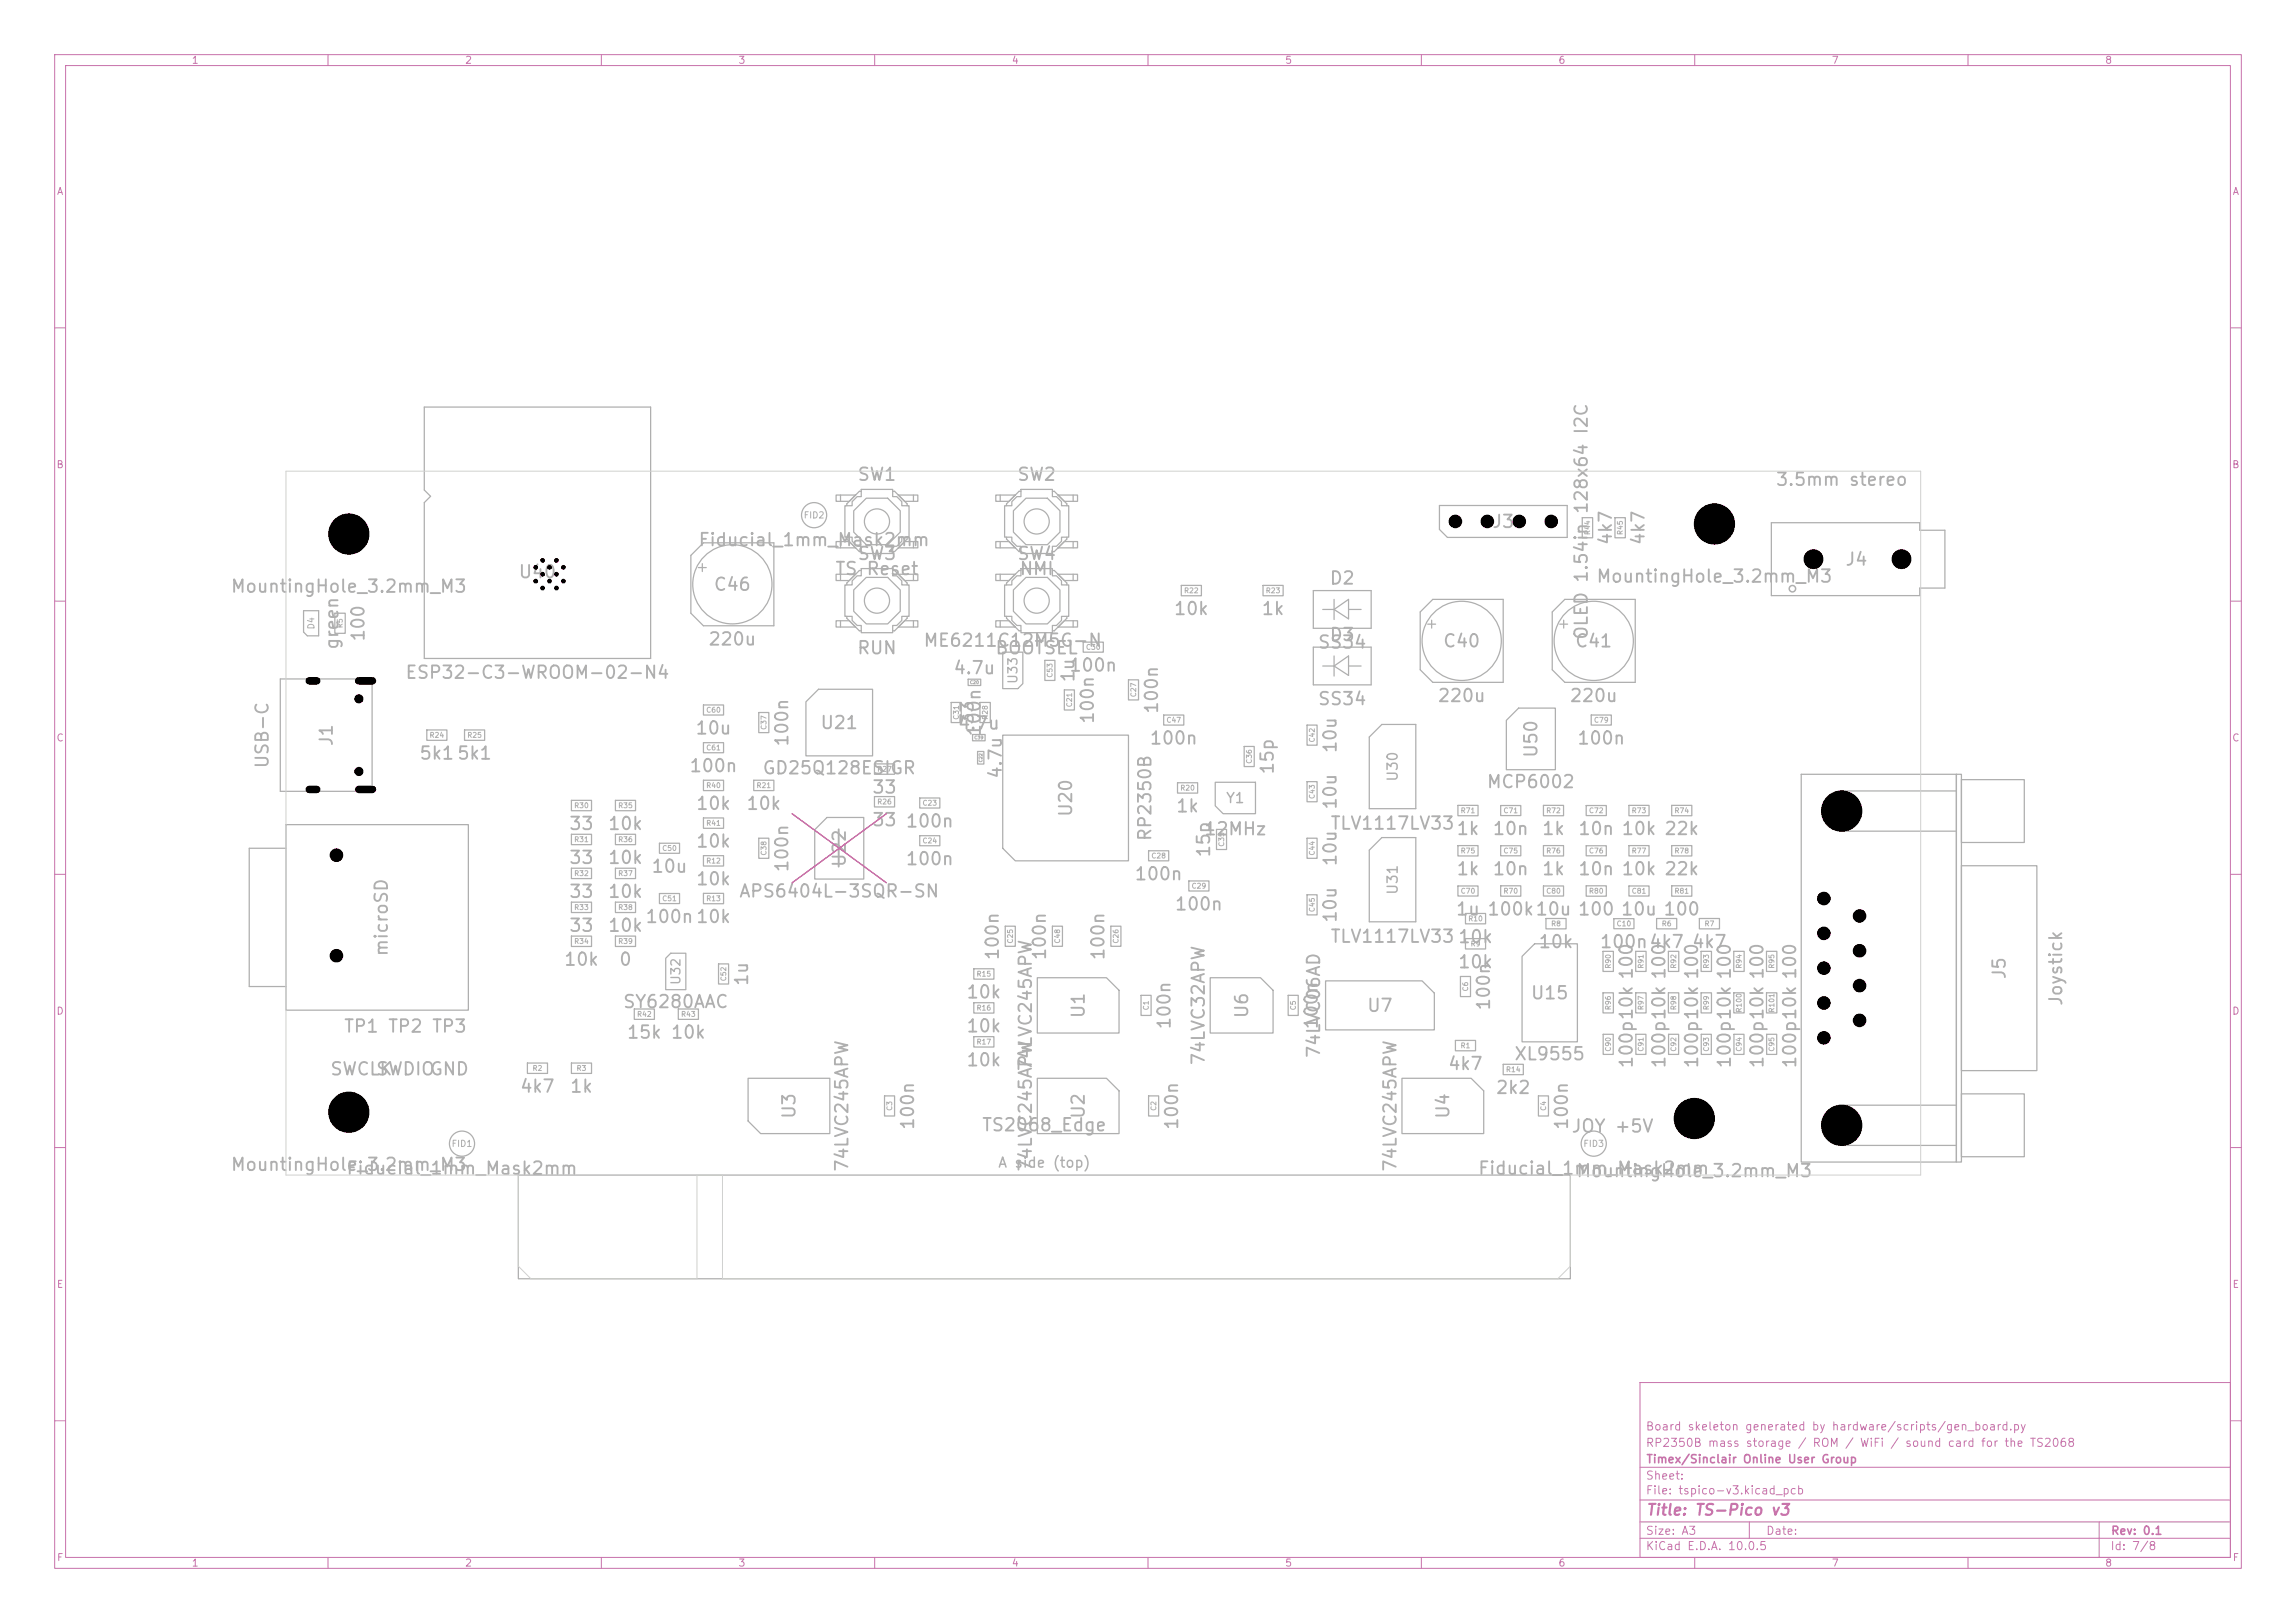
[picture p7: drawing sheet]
<svg xmlns="http://www.w3.org/2000/svg" width="420mm" height="297mm" viewBox="0 0 420 297" stroke-linecap="round" stroke-linejoin="round" font-family="sans-serif">
<defs><g id="words">
<g font-size="2.3" fill="#afafaf">
<text x="156.7" y="88.5">SW1</text>
<text x="185.9" y="88.5">SW2</text>
<text x="324.7" y="89.5">3.5mm stereo</text>
<text x="127.6" y="100.5">Fiducial_1mm_Mask2mm</text>
<text x="272.8" y="97.2">J3</text>
<text x="295.4" y="99.9" transform="rotate(-90 295.4 99.9)">4k7</text>
<text x="301.4" y="99.9" transform="rotate(-90 301.4 99.9)">4k7</text>
<text x="94.7" y="106.4">U40</text>
<text x="152.6" y="105.8">TS Reset</text>
<text x="156.7" y="103">SW3</text>
<text x="185.9" y="103">SW4</text>
<text x="186.3" y="105.8">NMI</text>
<text x="243.1" y="107.5">D2</text>
<text x="291.9" y="107.2">MountingHole_3.2mm_M3</text>
<text x="337.4" y="104.1">J4</text>
<text x="42.1" y="109">MountingHole_3.2mm_M3</text>
<text x="130.4" y="108.7">C46</text>
<text x="214.6" y="113.1">10k</text>
<text x="230.6" y="113.1">1k</text>
<text x="62.4" y="119.1" transform="rotate(-90 62.4 119.1)">green</text>
<text x="67.2" y="117.6" transform="rotate(-90 67.2 117.6)">100</text>
<text x="129.4" y="118.7">220u</text>
<text x="168.8" y="118.9">ME6211C12M5G-N</text>
<text x="240.9" y="119.2">SS34</text>
<text x="243.1" y="117.9">D3</text>
<text x="263.8" y="119">C40</text>
<text x="288" y="119">C41</text>
<text x="291" y="117.2" transform="rotate(-90 291 117.2)">OLED 1.54in 128x64 I2C</text>
<text x="74" y="124.8">ESP32-C3-WROOM-02-N4</text>
<text x="156.6" y="120.3">RUN</text>
<text x="174.2" y="123.9">4.7u</text>
<text x="181.9" y="120.3">BOOTSEL</text>
<text x="195.4" y="123.5">100n</text>
<text x="197.1" y="125" transform="rotate(-90 197.1 125)">1u</text>
<text x="212.4" y="130.8" transform="rotate(-90 212.4 130.8)">100n</text>
<text x="240.9" y="129.6">SS34</text>
<text x="262.8" y="129">220u</text>
<text x="287" y="129">220u</text>
<text x="61.4" y="136.7" transform="rotate(-90 61.4 136.7)">J1</text>
<text x="127.1" y="135">10u</text>
<text x="144.7" y="136.8" transform="rotate(-90 144.7 136.8)">100n</text>
<text x="149.9" y="134">U21</text>
<text x="175" y="134.1">4.7u</text>
<text x="178.7" y="132.8" transform="rotate(-90 178.7 132.8)">33</text>
<text x="179.9" y="134.9" transform="rotate(-90 179.9 134.9)">100n</text>
<text x="200.6" y="132.6" transform="rotate(-90 200.6 132.6)">100n</text>
<text x="210.1" y="136.8">100n</text>
<text x="245" y="138" transform="rotate(-90 245 138)">10u</text>
<text x="288.4" y="136.8">100n</text>
<text x="49.7" y="140.8" transform="rotate(-90 49.7 140.8)">USB-C</text>
<text x="76.6" y="139.6">5k15k1</text>
<text x="126" y="141.9">100n</text>
<text x="139.3" y="142.2">GD25Q128ESIGR</text>
<text x="183.8" y="142.7" transform="rotate(-90 183.8 142.7)">4.7u</text>
<text x="233.5" y="141.9" transform="rotate(-90 233.5 141.9)">15p</text>
<text x="281.8" y="138.8" transform="rotate(-90 281.8 138.8)">U50</text>
<text x="127.2" y="148.8">10k</text>
<text x="136.4" y="148.8">10k</text>
<text x="159.4" y="145.8">33</text>
<text x="196.7" y="149.7" transform="rotate(-90 196.7 149.7)">U20</text>
<text x="215" y="149.2">1k</text>
<text x="245" y="148.3" transform="rotate(-90 245 148.3)">10u</text>
<text x="271.8" y="144.8">MCP6002</text>
<text x="103.9" y="152.4">33</text>
<text x="111.1" y="152.4">10k</text>
<text x="127.2" y="155.7">10k</text>
<text x="159.4" y="151.7">33</text>
<text x="165.5" y="152">100n</text>
<text x="211.2" y="154.1" transform="rotate(-90 211.2 154.1)">RP2350B</text>
<text x="220.1" y="153.4">12MHz</text>
<text x="243.2" y="152.4">TLV1117LV33</text>
<text x="266.3" y="153.4">1k</text>
<text x="272.9" y="153.4">10n</text>
<text x="281.9" y="153.4">1k</text>
<text x="288.5" y="153.4">10n 10k 22k</text>
<text x="103.9" y="158.7">33</text>
<text x="111.1" y="158.7">10k</text>
<text x="119" y="160.3">10u</text>
<text x="144.7" y="159.8" transform="rotate(-90 144.7 159.8)">100n</text>
<text x="155.3" y="158.9" transform="rotate(-90 155.3 158.9)">U22</text>
<text x="165.5" y="158.9">100n</text>
<text x="207.4" y="161.6">100n</text>
<text x="221.9" y="157.1" transform="rotate(-90 221.9 157.1)">15p</text>
<text x="245" y="158.7" transform="rotate(-90 245 158.7)">10u</text>
<text x="266.3" y="160.7">1k</text>
<text x="272.9" y="160.7">10n</text>
<text x="281.9" y="160.7">1k</text>
<text x="288.5" y="160.7">10n 10k 22k</text>
<text x="103.9" y="164.9">33</text>
<text x="111.1" y="164.9">10k</text>
<text x="127.2" y="162.6">10k</text>
<text x="135.1" y="164.8">APS6404L-3SQR-SN</text>
<text x="214.7" y="167.2">100n</text>
<text x="103.9" y="171.1">33</text>
<text x="111.1" y="171.1">10k</text>
<text x="117.9" y="169.5">100n10k</text>
<text x="243.2" y="173.1">TLV1117LV3310k</text>
<text x="245" y="169" transform="rotate(-90 245 169)">10u</text>
<text x="266.2" y="168.1">1u 100k10u 100</text>
<text x="296.3" y="168.1">10u 100</text>
<text x="71.5" y="175.2" transform="rotate(-90 71.5 175.2)">microSD</text>
<text x="103" y="177.3">10k</text>
<text x="113.1" y="177.3">0</text>
<text x="183.3" y="175.9" transform="rotate(-90 183.3 175.9)">100n</text>
<text x="191.9" y="175.9" transform="rotate(-90 191.9 175.9)">100n</text>
<text x="202.6" y="175.9" transform="rotate(-90 202.6 175.9)">100n</text>
<text x="266.6" y="177.7">10k</text>
<text x="281.3" y="174.1">10k</text>
<text x="292.5" y="174.1">100n4k7</text>
<text x="309.3" y="174.1">4k7</text>
<text x="367.4" y="179.4" transform="rotate(-90 367.4 179.4)">J5</text>
<text x="113.8" y="185">SY6280AAC</text>
<text x="137.4" y="180.6" transform="rotate(-90 137.4 180.6)">1u</text>
<text x="176.6" y="183.3">10k</text>
<text x="249.9" y="185.7">U7</text>
<text x="273.1" y="185.1" transform="rotate(-90 273.1 185.1)">100n</text>
<text x="279.9" y="183.4">U15</text>
<text x="377.8" y="184.2" transform="rotate(-90 377.8 184.2)">Joystick</text>
<text x="62.8" y="189.5">TP1 TP2 TP3</text>
<text x="114.5" y="190.6">15k 10k</text>
<text x="176.6" y="189.5">10k</text>
<text x="199" y="186.5" transform="rotate(-90 199 186.5)">U1</text>
<text x="214.7" y="188.5" transform="rotate(-90 214.7 188.5)">100n</text>
<text x="228.9" y="186.5" transform="rotate(-90 228.9 186.5)">U6</text>
<text x="241.6" y="188.5" transform="rotate(-90 241.6 188.5)">100n</text>
<text x="60.2" y="197.3">SWCLK</text>
<text x="68.6" y="197.3">SWDIO</text>
<text x="78.5" y="197.3">GND</text>
<text x="176.6" y="195.7">10k</text>
<text x="189.3" y="196.2" transform="rotate(-90 189.3 196.2)">74LVC245APW</text>
<text x="220.9" y="195.1" transform="rotate(-90 220.9 195.1)">74LVC32APW</text>
<text x="242" y="193.8" transform="rotate(-90 242 193.8)">74LVC06AD</text>
<text x="264.7" y="196.4">4k7</text>
<text x="276.8" y="194.6">XL9555</text>
<text x="299.2" y="195.7" transform="rotate(-90 299.2 195.7)">100p10k 100</text>
<text x="305.2" y="195.7" transform="rotate(-90 305.2 195.7)">100p10k 100</text>
<text x="311.2" y="195.7" transform="rotate(-90 311.2 195.7)">100p10k 100</text>
<text x="317.1" y="195.7" transform="rotate(-90 317.1 195.7)">100p10k 100</text>
<text x="323.1" y="195.7" transform="rotate(-90 323.1 195.7)">100p10k 100</text>
<text x="329.1" y="195.7" transform="rotate(-90 329.1 195.7)">100p10k 100</text>
<text x="95" y="200.5">4k7</text>
<text x="104.1" y="200.5">1k</text>
<text x="273.5" y="200.7">2k2</text>
<text x="146.1" y="204.9" transform="rotate(-90 146.1 204.9)">U3</text>
<text x="167.7" y="206.9" transform="rotate(-90 167.7 206.9)">100n</text>
<text x="179.5" y="207.6">TS2068_Edge</text>
<text x="199" y="204.9" transform="rotate(-90 199 204.9)">U2</text>
<text x="216.1" y="206.9" transform="rotate(-90 216.1 206.9)">100n</text>
<text x="265.7" y="204.9" transform="rotate(-90 265.7 204.9)">U4</text>
<text x="287.3" y="207.8">JOY +5V</text>
<text x="287.4" y="206.9" transform="rotate(-90 287.4 206.9)">100n</text>
<text x="42.1" y="214.8">MountingHole_3.2mm_M3</text>
<text x="63.2" y="215.5">Fiducial_1mm_Mask2mm</text>
<text x="155.7" y="214.6" transform="rotate(-90 155.7 214.6)">74LVC245APW</text>
<text x="189.3" y="214.6" transform="rotate(-90 189.3 214.6)">74LVC245APW</text>
<text x="256" y="214.6" transform="rotate(-90 256 214.6)">74LVC245APW</text>
<text x="270.2" y="215.5">Fiducial_1mm_Mask2mm</text>
<text x="288.2" y="216">MountingHole_3.2mm_M3</text>
</g>
<text font-size="2" fill="#c872ab" x="301" y="277.8">Title: TS-Pico v3</text>
<g font-size="1.8" fill="#afafaf">
<text x="256.1" y="143.2" transform="rotate(-90 256.1 143.2)">U30</text>
<text x="224.1" y="147.4">Y1</text>
<text x="256.1" y="163.9" transform="rotate(-90 256.1 163.9)">U31</text>
<text x="182.4" y="214.1">A side (top)</text>
</g>
<g font-size="1.7" fill="#afafaf">
<text x="186.5" y="125.3" transform="rotate(-90 186.5 125.3)">U33</text>
<text x="124.9" y="180.4" transform="rotate(-90 124.9 180.4)">U32</text>
</g>
<g font-size="1.5" fill="#c872ab">
<text x="300.9" y="262.1">Board skeleton generated by hardware/scripts/gen_board.py</text>
<text x="300.9" y="265.1">RP2350B mass storage / ROM / WiFi / sound card for the TS2068</text>
<text x="301" y="268.1">Timex/Sinclair Online User Group</text>
<text x="300.9" y="273.8">File: tspico-v3.kicad_pcb</text>
<text x="300.9" y="271.1">Sheet:</text>
<text x="300.9" y="281.2">Size: A3</text>
<text x="322.9" y="281.2">Date:</text>
<text x="386" y="281.2">Rev: 0.1</text>
<text x="300.9" y="284">KiCad E.D.A. 10.0.5</text>
<text x="385.9" y="284">Id: 7/8</text>
</g>
<g font-size="1.3" fill="#c872ab">
<text x="35" y="12">1</text>
<text x="85" y="12">2</text>
<text x="135" y="12">3</text>
<text x="185" y="12">4</text>
<text x="235" y="12">5</text>
<text x="285" y="12">6</text>
<text x="335" y="12">7</text>
<text x="385" y="12">8</text>
<text x="10.3" y="36">A</text>
<text x="408.3" y="36">A</text>
<text x="10.2" y="86">B</text>
<text x="408.2" y="86">B</text>
<text x="10.2" y="136">C</text>
<text x="408.2" y="136">C</text>
<text x="10.2" y="186">D</text>
<text x="408.2" y="186">D</text>
<text x="10.3" y="236">E</text>
<text x="408.3" y="236">E</text>
<text x="10.3" y="286">F</text>
<text x="35" y="287">1</text>
<text x="85" y="287">2</text>
<text x="135" y="287">3</text>
<text x="185" y="287">4</text>
<text x="235" y="287">5</text>
<text x="285" y="287">6</text>
<text x="335" y="287">7</text>
<text x="385" y="287">8</text>
<text x="408.3" y="286">F</text>
</g>
<g font-size="1.2" fill="#afafaf">
<text x="146.9" y="95.1">FID2</text>
<text x="57.8" y="115.3" transform="rotate(-90 57.8 115.3)">D4</text>
<text x="82.5" y="210.2">FID1</text>
<text x="289.5" y="210.2">FID3</text>
</g>
<g font-size=".9" fill="#afafaf">
<text x="291.1" y="98" transform="rotate(-90 291.1 98)">R44</text>
<text x="297.1" y="98" transform="rotate(-90 297.1 98)">R45</text>
<text x="216.5" y="108.8">R22</text>
<text x="231.4" y="108.8">R23</text>
<text x="62.9" y="115" transform="rotate(-90 62.9 115)">R5</text>
<text x="198.6" y="119.1">C30</text>
<text x="192.7" y="124.1" transform="rotate(-90 192.7 124.1)">C53</text>
<text x="129.1" y="130.6">C60</text>
<text x="175.6" y="131.8" transform="rotate(-90 175.6 131.8)">C31</text>
<text x="180.9" y="131.8" transform="rotate(-90 180.9 131.8)">R28</text>
<text x="196.3" y="129.5" transform="rotate(-90 196.3 129.5)">C21</text>
<text x="208" y="127.7" transform="rotate(-90 208 127.7)">C27</text>
<text x="78.5" y="135.2">R24</text>
<text x="85.4" y="135.2">R25</text>
<text x="129.1" y="137.5">C61</text>
<text x="140.4" y="133.7" transform="rotate(-90 140.4 133.7)">C37</text>
<text x="213.3" y="132.5">C47</text>
<text x="240.7" y="136" transform="rotate(-90 240.7 136)">C42</text>
<text x="291.5" y="132.5">C79</text>
<text x="160.4" y="141.4">R27</text>
<text x="229.2" y="139.9" transform="rotate(-90 229.2 139.9)">C36</text>
<text x="104.9" y="148.1">R30</text>
<text x="113" y="148.1">R35</text>
<text x="129.1" y="144.4">R40</text>
<text x="138.3" y="144.4">R21</text>
<text x="160.4" y="147.4">R26</text>
<text x="168.7" y="147.6">C23</text>
<text x="215.8" y="144.9">R20</text>
<text x="240.7" y="146.3" transform="rotate(-90 240.7 146.3)">C43</text>
<text x="267.1" y="149">R71</text>
<text x="274.9" y="149">C71</text>
<text x="282.7" y="149">R72</text>
<text x="290.6" y="149">C72</text>
<text x="298.4" y="149">R73</text>
<text x="306.2" y="149">R74</text>
<text x="104.9" y="154.3">R31</text>
<text x="113" y="154.3">R36</text>
<text x="121" y="155.9">C50</text>
<text x="129.1" y="151.3">R41</text>
<text x="168.7" y="154.5">C24</text>
<text x="224.1" y="155" transform="rotate(-90 224.1 155)">C35</text>
<text x="104.9" y="160.5">R32</text>
<text x="113" y="160.5">R37</text>
<text x="129.1" y="158.2">R12</text>
<text x="140.4" y="156.7" transform="rotate(-90 140.4 156.7)">C38</text>
<text x="210.5" y="157.3">C28</text>
<text x="240.7" y="156.7" transform="rotate(-90 240.7 156.7)">C44</text>
<text x="267.1" y="156.4">R75</text>
<text x="274.9" y="156.4">C75</text>
<text x="282.7" y="156.4">R76</text>
<text x="290.6" y="156.4">C76</text>
<text x="298.4" y="156.4">R77</text>
<text x="306.2" y="156.4">R78</text>
<text x="104.9" y="166.7">R33</text>
<text x="113" y="166.7">R38</text>
<text x="121" y="165.1">C51</text>
<text x="129.1" y="165.1">R13</text>
<text x="217.9" y="162.8">C29</text>
<text x="240.7" y="167" transform="rotate(-90 240.7 167)">C45</text>
<text x="267.1" y="163.7">C70</text>
<text x="274.9" y="163.7">R70</text>
<text x="282.7" y="163.7">C80</text>
<text x="290.6" y="163.7">R80</text>
<text x="298.4" y="163.7">C81</text>
<text x="306.2" y="163.7">R81</text>
<text x="104.9" y="172.9">R34</text>
<text x="113" y="172.9">R39</text>
<text x="185.5" y="172.8" transform="rotate(-90 185.5 172.8)">C25</text>
<text x="194.1" y="172.8" transform="rotate(-90 194.1 172.8)">C48</text>
<text x="204.8" y="172.8" transform="rotate(-90 204.8 172.8)">C26</text>
<text x="268.5" y="168.8">R10</text>
<text x="268.9" y="173.4">R9</text>
<text x="283.6" y="169.7">R8</text>
<text x="295.6" y="169.7">C10</text>
<text x="303.9" y="169.7">R6</text>
<text x="311.7" y="169.7">R7</text>
<text x="133.1" y="179.7" transform="rotate(-90 133.1 179.7)">C52</text>
<text x="178.5" y="178.9">R15</text>
<text x="294.9" y="177.4" transform="rotate(-90 294.9 177.4)">R90</text>
<text x="300.9" y="177.4" transform="rotate(-90 300.9 177.4)">R91</text>
<text x="306.8" y="177.4" transform="rotate(-90 306.8 177.4)">R92</text>
<text x="312.8" y="177.4" transform="rotate(-90 312.8 177.4)">R93</text>
<text x="318.8" y="177.4" transform="rotate(-90 318.8 177.4)">R94</text>
<text x="324.8" y="177.4" transform="rotate(-90 324.8 177.4)">R95</text>
<text x="178.5" y="185.1">R16</text>
<text x="210.3" y="185" transform="rotate(-90 210.3 185)">C1</text>
<text x="237.3" y="185" transform="rotate(-90 237.3 185)">C5</text>
<text x="268.8" y="181.5" transform="rotate(-90 268.8 181.5)">C6</text>
<text x="294.9" y="184.9" transform="rotate(-90 294.9 184.9)">R96</text>
<text x="300.9" y="184.9" transform="rotate(-90 300.9 184.9)">R97</text>
<text x="306.8" y="184.9" transform="rotate(-90 306.8 184.9)">R98</text>
<text x="312.8" y="184.9" transform="rotate(-90 312.8 184.9)">R99</text>
<text x="318.8" y="185.4" transform="rotate(-90 318.8 185.4)">R100</text>
<text x="324.8" y="185.4" transform="rotate(-90 324.8 185.4)">R101</text>
<text x="116.4" y="186.3">R42</text>
<text x="124.5" y="186.3">R43</text>
<text x="178.5" y="191.3">R17</text>
<text x="97.3" y="196.2">R2</text>
<text x="105.4" y="196.2">R3</text>
<text x="267.1" y="192">R1</text>
<text x="275.4" y="196.4">R14</text>
<text x="294.9" y="192.5" transform="rotate(-90 294.9 192.5)">C90</text>
<text x="300.9" y="192.5" transform="rotate(-90 300.9 192.5)">C91</text>
<text x="306.8" y="192.5" transform="rotate(-90 306.8 192.5)">C92</text>
<text x="312.8" y="192.5" transform="rotate(-90 312.8 192.5)">C93</text>
<text x="318.8" y="192.5" transform="rotate(-90 318.8 192.5)">C94</text>
<text x="324.8" y="192.5" transform="rotate(-90 324.8 192.5)">C95</text>
<text x="163.4" y="203.4" transform="rotate(-90 163.4 203.4)">C3</text>
<text x="211.7" y="203.4" transform="rotate(-90 211.7 203.4)">C2</text>
<text x="283" y="203.4" transform="rotate(-90 283 203.4)">C4</text>
</g>
<g font-size=".6" fill="#afafaf">
<text x="177.4" y="125.3">C20</text>
<text x="178.2" y="135.4">C39</text>
<text x="179.8" y="139.6" transform="rotate(-90 179.8 139.6)">C22</text>
</g>
</g></defs>
<g fill="none" stroke="#c872ab" stroke-width=".18">
<path d="M10 10h400v277h-400zM12 12h396v273h-396zM60 10v2M110 10v2M160 10v2M210 10v2M260 10v2M310 10v2M360 10v2M10 60h2M408 60h2M10 110h2"/>
<path d="M408 110h2M10 160h2M408 160h2M10 210h2M408 210h2M300 253h108v32h-108zM10 260h2M300 278.5h108M300 274.5h108M300 268.5h108M320 278.5v3M384 278.5v6.5"/>
<path d="M408 260h2M60 285v2M110 285v2M160 285v2M210 285v2M260 285v2M300 281.5h108M310 285v2M360 285v2"/>
</g>
<path d="M153.4 151.8v6.8" fill="none" stroke="#afafaf" stroke-width=".35"/>
<g fill="none" stroke="#afafaf" stroke-width=".23">
<path d="M77.6 74.5h41.4v46h-41.4v-28.5l1.2-1.2-1.2-1.1zM152.9 90.6h3.6l-1.1 1.1h-2.5zM152.9 99.1h2.5l1.1 1.2h-3.6zM153.7 90.6v1.1M153.7 99.1v1.2M154.6 92.5h1.3v-.7l.9-.9h.7v-1.3h5.8v1.3h.7l1 .9v.7h1.3v5.8h-1.3v.7l-1 1h-.7v1.3h-5.8v-1.3h-.7l-.9-1v-.7h-1.3zM154.9 98.3v.3l2.3 2.3h.3M156.2 93.5l2.3-2.3h3.9l2.3 2.3v3.9l-2.3 2.3h-3.9l-2.3-2.3zM157.5 89.9h-.3l-2.3 2.3v.3M163.3 89.9h.3l2.3 2.3v.3M164.3 90.6h3.6v1.1h-2.4zM165.5 99.1h2.4v1.2h-3.6z"/>
<path d="M165.9 98.3v.3l-2.3 2.3h-.3M167.1 90.6v1.1M167.1 99.1v1.2M182.2 90.6h3.5l-1.1 1.1h-2.4zM182.2 99.1h2.4l1.1 1.2h-3.5zM183 90.6v1.1M183 99.1v1.2M184.1 98.3v.3l2.3 2.3h.4M185.4 93.5l2.3-2.3h3.9l2.3 2.3v3.9l-2.3 2.3h-3.9l-2.3-2.3zM186.8 89.9h-.4l-2.3 2.3v.3M186.8 89.6h5.7v1.3h.8l.9 .9v.7h1.3v5.8h-1.3v.7l-.9 1h-.8v1.3h-5.7v-1.3h-.8l-.9-1v-.7h-1.3v-5.8h1.3v-.7l.9-.9h.8zM192.5 89.9h.4l2.3 2.3v.3"/>
<path d="M193.5 90.6h3.6v1.1h-2.4zM195.2 98.3v.3l-2.3 2.3h-.4M196.3 90.6v1.1M196.3 99.1v1.2M263.3 92.5h23.4v5.8h-21.9l-1.5-1.4zM289.4 94.7h1.9v3.7h-1.9zM295.4 94.7h1.9v3.7h-1.9zM324 95.7h27.2v1.3h4.6v10.6h-4.6v1.4h-27.2zM55.5 111.8h2.8v4.6h-2.1l-.7-.7zM61.3 112.2h1.8v3.7h-1.8zM126.4 101.6l2.3-2.3h12.9v15.2h-12.9l-2.3-2.3zM127.7 103.9h1.5"/>
<path d="M128.5 103.1v1.5M152.9 105.1h3.6l-1.1 1.1h-2.5zM152.9 113.6h2.5l1.1 1.1h-3.6zM153.7 105.1v1.1M153.7 113.6v1.1M154.6 107h1.3v-.7l.9-.9h.7v-1.4h5.8v1.4h.7l1 .9v.7h1.3v5.8h-1.3v.7l-1 1h-.7v1.3h-5.8v-1.3h-.7l-.9-1v-.7h-1.3zM154.9 112.8v.3l2.3 2.3h.3M156.2 108l2.3-2.3h3.9l2.3 2.3v3.9l-2.3 2.3h-3.9l-2.3-2.3zM157.5 104.4h-.3l-2.3 2.3v.3M163.3 104.4h.3l2.3 2.3v.3M164.3 105.1h3.6v1.1h-2.4zM164.3 114.7l1.2-1.1h2.4v1.1z"/>
<path d="M165.9 112.8v.3l-2.3 2.3h-.3M167.1 105.1v1.1M167.1 113.6v1.1M182.2 105.1h3.5l-1.1 1.1h-2.4zM182.2 113.6h2.4l1.1 1.1h-3.5zM183 105.1v1.1M183 113.6v1.1M183.4 119.3h3.7v5.8l-.9 .9h-2.8zM183.8 107h1.3v-.7l.9-.9h.8v-1.4h5.7v1.4h.8l.9 .9v.7h1.3v5.8h-1.3v.7l-.9 1h-.8v1.3h-5.7v-1.3h-.8l-.9-1v-.7h-1.3zM184.1 112.8v.3l2.3 2.3h.4M185.4 108l2.3-2.3h3.9l2.3 2.3v3.9l-2.3 2.3h-3.9l-2.3-2.3zM186.8 104.4h-.4l-2.3 2.3v.3"/>
<path d="M192.5 104.4h.4l2.3 2.3v.3M193.5 100.3l1.2-1.2h2.4v1.2zM193.5 105.1h3.6v1.1h-2.4zM193.5 114.7l1.2-1.1h2.4v1.1zM195.2 112.8v.3l-2.3 2.3h-.4M196.3 105.1v1.1M196.3 113.6v1.1M198.1 117.5h3.7v1.8h-3.7zM216.1 107.1h3.7v1.9h-3.7zM231 107.1h3.7v1.9h-3.7zM240.2 108.1h10.6v6.9h-10.6zM240.2 118.4h10.6v6.9h-10.6z"/>
<path d="M242 111.5h2M244 109.7v3.7M244 111.5l2.7-1.8v3.6zM246.7 111.5h2.3M259.8 112l2.3-2.3h12.9v15.2h-12.9l-2.3-2.3zM261.2 114.2h1.4M261.9 113.5v1.4M285.3 114.2h1.5M286 113.5v1.4M286.2 109.7h12.9v15.2h-12.9l-2.3-2.3v-10.6zM51.3 124.2h16.8v20.6h-16.8zM78.1 133.6h3.7v1.9h-3.7z"/>
<path d="M85 133.6h3.7v1.9h-3.7zM128.7 129h3.7v1.8h-3.7zM128.7 135.9h3.7v1.8h-3.7zM138.8 130.4h1.8v3.7h-1.8zM149.7 126.1h9.9v12.2h-12.2v-9.9zM160 139.8h3.6v1.9h-3.6zM174 128.5h1.8v3.7h-1.8zM177.1 124.3h2.3v1.1h-2.3zM177.9 134.4h2.3v1.2h-2.3zM178.8 137.5h1.2v2.3h-1.2zM179.3 128.5h1.8v3.7h-1.8zM183.4 134.5h23v23h-20.7l-2.3-2.3z"/>
<path d="M191.1 120.8h1.9v3.7h-1.9zM194.7 126.2h1.8v3.7h-1.8zM206.4 124.4h1.9v3.7h-1.9zM212.9 130.8h3.6v1.9h-3.6zM227.6 136.6h1.8v3.7h-1.8zM239.1 132.7h1.8v3.7h-1.8zM242 121.9h2M244 120v3.7M244 121.9l2.7-1.9v3.6zM246.7 121.9h2.3M250.5 134.9l2.3-2.3h6.2v15.4h-8.5zM277.8 129.6h6.7v11.3h-9v-9.1z"/>
<path d="M291.1 130.8h3.6v1.9h-3.6zM52.3 150.9h33.4v34h-33.4zM52.3 155.2h-6.7v25.3h6.7M104.5 158.9h3.7v1.9h-3.7zM104.5 146.5h3.7v1.9h-3.7zM104.5 152.7h3.7v1.9h-3.7zM112.6 146.5h3.7v1.9h-3.7zM112.6 158.9h3.7v1.9h-3.7zM112.6 152.7h3.7v1.9h-3.7zM120.6 154.3h3.7v1.8h-3.7zM128.7 149.7h3.7v1.9h-3.7zM128.7 156.6h3.7v1.9h-3.7z"/>
<path d="M128.7 142.8h3.7v1.9h-3.7zM137.9 142.8h3.7v1.9h-3.7zM138.8 153.4h1.8v3.7h-1.8zM151.3 149.6h6.7v11.3h-9v-9.1zM160 145.8h3.6v1.9h-3.6zM168.2 152.9h3.7v1.9h-3.7zM168.2 146h3.7v1.9h-3.7zM210.1 155.7h3.7v1.8h-3.7zM215.4 143.2h3.7v1.9h-3.7zM222.3 143.2h7.4v5.7h-6l-1.4-1.4zM222.5 151.8h1.9v3.7h-1.9zM239.1 143h1.8v3.7h-1.8z"/>
<path d="M239.1 153.4h1.8v3.7h-1.8zM250.5 155.6l2.3-2.3h6.2v15.4h-8.5zM266.7 147.4h3.7v1.9h-3.7zM266.7 154.7h3.7v1.9h-3.7zM274.5 147.4h3.7v1.8h-3.7zM274.5 154.8h3.7v1.8h-3.7zM282.3 154.7h3.7v1.9h-3.7zM282.3 147.4h3.7v1.9h-3.7zM290.1 154.8h3.7v1.8h-3.7zM290.1 147.4h3.7v1.8h-3.7zM298 147.4h3.7v1.9h-3.7zM298 154.7h3.7v1.9h-3.7z"/>
<path d="M305.8 147.4h3.7v1.9h-3.7zM305.8 154.7h3.7v1.9h-3.7zM329.5 141.7h28.4v71h-28.4zM357.9 144.7h-21a3.7 3.7 0 0 0-3.7 3.7 3.7 3.7 0 0 0 3.7 3.7h21M357.9 141.7h.9v71h-.9zM358.8 142.7h11.5v11.5h-11.5zM358.8 158.4h13.8v37.5h-13.8zM104.5 165.1h3.7v1.9h-3.7zM104.5 171.3h3.7v1.9h-3.7zM112.6 165.1h3.7v1.9h-3.7zM112.6 171.3h3.7v1.9h-3.7zM120.6 163.5h3.7v1.9h-3.7z"/>
<path d="M122.7 174.4h2.8v6.7h-3.7v-5.7zM128.7 163.5h3.7v1.9h-3.7zM131.4 176.4h1.9v3.7h-1.9zM178.1 177.3h3.7v1.9h-3.7zM183.9 169.5h1.8v3.7h-1.8zM189.7 178.9h12.7l2.3 2.3v7.8h-15zM192.5 169.5h1.8v3.7h-1.8zM203.2 169.5h1.8v3.7h-1.8zM217.5 161.2h3.6v1.8h-3.6zM221.4 178.9h9.2l2.3 2.3v7.8h-11.5zM239.1 163.7h1.8v3.7h-1.8zM242.5 179.5h17.6l2.3 2.2v6.8h-19.9z"/>
<path d="M266.7 162.1h3.7v1.9h-3.7zM267.1 178.7h1.9v3.7h-1.9zM268.1 171.8h3.6v1.9h-3.6zM268.1 167.2h3.6v1.9h-3.6zM274.5 162.1h3.7v1.9h-3.7zM280.7 172.7h7.8v18h-10.1v-15.7zM282.3 162.1h3.7v1.9h-3.7zM282.8 168.1h3.7v1.9h-3.7zM290.1 162.1h3.7v1.9h-3.7zM293.2 174.1h1.9v3.7h-1.9zM295.2 168.1h3.7v1.9h-3.7zM298 162.1h3.7v1.9h-3.7z"/>
<path d="M299.2 174.1h1.9v3.7h-1.9zM303 168.1h3.7v1.9h-3.7zM305.2 174.1h1.9v3.7h-1.9zM305.8 162.1h3.7v1.9h-3.7zM310.9 168.1h3.6v1.9h-3.6zM311.2 174.1h1.9v3.7h-1.9zM317.1 174.1h1.9v3.7h-1.9zM323.1 174.1h1.9v3.7h-1.9zM96.5 194.5h3.7v1.9h-3.7zM104.5 194.5h3.7v1.9h-3.7zM116 184.6h3.7v1.9h-3.7zM124.1 184.6h3.7v1.9h-3.7z"/>
<path d="M136.8 197.3h15v10.1h-12.7l-2.3-2.3zM178.1 189.7h3.7v1.9h-3.7zM178.1 183.5h3.7v1.9h-3.7zM189.7 197.3h12.7l2.3 2.3v7.8h-15zM208.7 182.1h1.9v3.7h-1.9zM235.6 182.1h1.9v3.7h-1.9zM256.5 197.3h12.6l2.3 2.3v7.8h-14.9zM266.2 190.4h3.7v1.9h-3.7zM275 194.8h3.6v1.9h-3.6zM293.2 181.7h1.9v3.7h-1.9zM293.3 189.3h1.8v3.7h-1.8zM299.2 181.7h1.9v3.7h-1.9z"/>
<path d="M299.2 189.3h1.9v3.7h-1.9zM305.2 181.7h1.9v3.7h-1.9zM305.2 189.3h1.9v3.7h-1.9zM311.2 181.7h1.9v3.7h-1.9zM311.2 189.3h1.8v3.7h-1.8zM317.1 181.7h1.9v3.7h-1.9zM317.2 189.3h1.8v3.7h-1.8zM323.1 181.7h1.9v3.7h-1.9zM323.2 189.3h1.8v3.7h-1.8zM94.8 215h192.5v19h-192.5zM161.8 200.5h1.8v3.7h-1.8zM210.1 200.5h1.8v3.7h-1.8z"/>
<path d="M281.4 200.5h1.8v3.7h-1.8zM357.9 202.2h-21a3.7 3.7 0 0 0-3.7 3.7 3.7 3.7 0 0 0 3.7 3.7h21M358.8 200.2h11.5v11.5h-11.5z"/>
<circle cx="148.9" cy="94.3" r="2.3"/>
<circle cx="160.4" cy="95.4" r="2.3"/>
<circle cx="189.6" cy="95.4" r="2.3"/>
<circle cx="134" cy="106.9" r="7.2"/>
<circle cx="160.4" cy="109.9" r="2.3"/>
<circle cx="189.6" cy="109.9" r="2.3"/>
<circle cx="267.4" cy="117.3" r="7.2"/>
<circle cx="291.5" cy="117.3" r="7.2"/>
<circle cx="84.5" cy="209.3" r="2.3"/>
<circle cx="291.5" cy="209.3" r="2.3"/>
</g>
<circle cx="327.9" cy="107.7" r=".59" fill="none" stroke="#afafaf" stroke-width=".28"/>
<path d="M144.9 148.9l17.2 12.6M162.1 148.9l-17.2 12.6" fill="none" stroke="#e12e31" stroke-width=".23"/>
<path d="M52.3 86.2h299v128.8h-64v16.7l-2.3 2.3h-152.8v-19h-4.7v19h-30.4l-2.3-2.3v-16.7h-42.5z" fill="none" stroke="#d0d2cd" stroke-width=".18"/>
<g fill="#000" stroke="#000" stroke-width=".18">
<circle cx="63.8" cy="97.7" r="3.7"/>
<circle cx="266.2" cy="95.4" r="1.15"/>
<circle cx="272.1" cy="95.4" r="1.15"/>
<circle cx="277.9" cy="95.4" r="1.15"/>
<circle cx="283.8" cy="95.4" r="1.15"/>
<circle cx="313.6" cy="95.9" r="3.7"/>
<circle cx="98" cy="103.8" r=".34"/>
<circle cx="98" cy="106.3" r=".35"/>
<circle cx="99.3" cy="105.1" r=".34"/>
<circle cx="99.3" cy="102.6" r=".34"/>
<circle cx="99.3" cy="107.6" r=".34"/>
<circle cx="100.5" cy="103.8" r=".35"/>
<circle cx="100.5" cy="106.3" r=".35"/>
<circle cx="101.8" cy="105.1" r=".35"/>
<circle cx="101.8" cy="102.6" r=".35"/>
<circle cx="101.8" cy="107.6" r=".35"/>
<circle cx="103.1" cy="103.8" r=".34"/>
<circle cx="103.1" cy="106.3" r=".35"/>
<circle cx="331.7" cy="102.3" r="1.73"/>
<circle cx="347.8" cy="102.3" r="1.72"/>
<circle cx="65.6" cy="127.9" r=".75"/>
<circle cx="61.5" cy="156.5" r="1.15"/>
<circle cx="65.6" cy="141.2" r=".75"/>
<circle cx="336.9" cy="148.4" r="3.7"/>
<circle cx="61.5" cy="174.9" r="1.15"/>
<circle cx="333.6" cy="170.8" r="1.15"/>
<circle cx="333.6" cy="177.2" r="1.15"/>
<circle cx="333.6" cy="164.4" r="1.15"/>
<circle cx="340.2" cy="174" r="1.15"/>
<circle cx="340.2" cy="167.6" r="1.15"/>
<circle cx="333.6" cy="183.5" r="1.15"/>
<circle cx="333.6" cy="189.9" r="1.15"/>
<circle cx="340.2" cy="186.7" r="1.15"/>
<circle cx="340.2" cy="180.4" r="1.15"/>
<circle cx="63.8" cy="203.5" r="3.7"/>
<circle cx="309.9" cy="204.7" r="3.7"/>
<circle cx="336.9" cy="205.9" r="3.7"/>
</g>
<path d="M56.6 124.6h1.3M65.6 124.6h2.5M56.6 144.5h1.3M65.6 144.5h2.5" fill="none" stroke="#000" stroke-width="1.4"/>
<use href="#words"/>
</svg>
